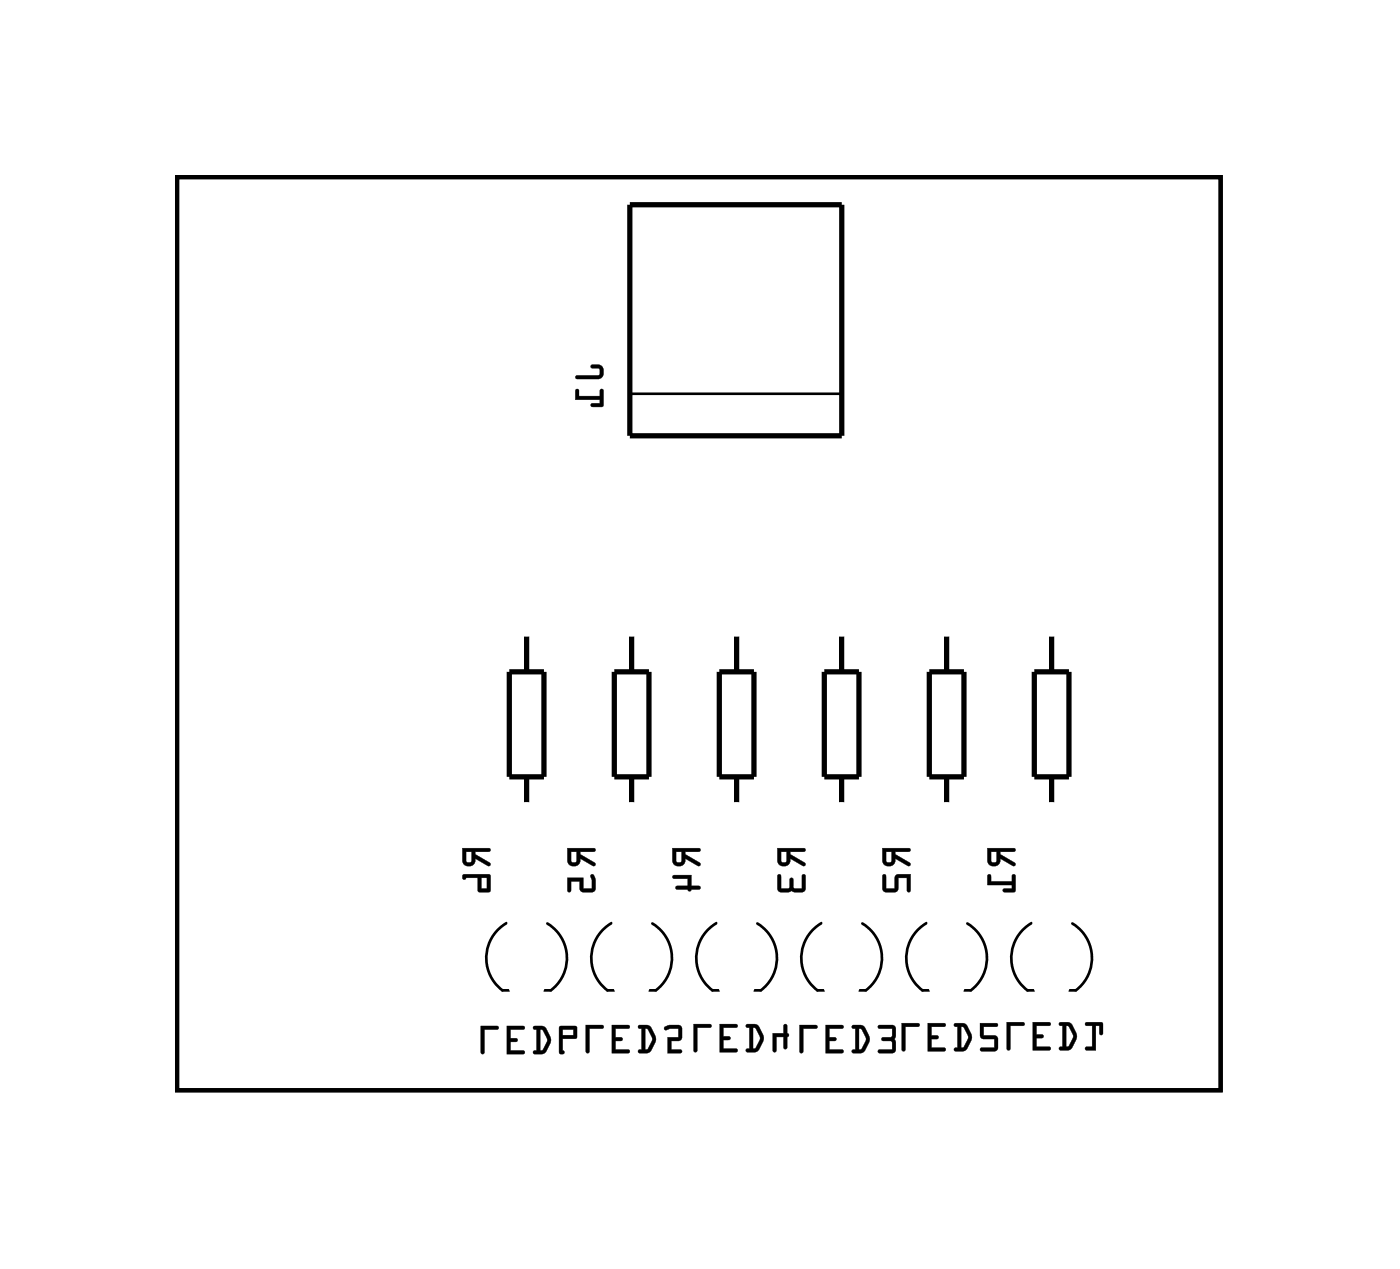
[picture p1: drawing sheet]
<svg xmlns="http://www.w3.org/2000/svg" width="68mm" height="61mm" viewBox="0 0 68 61" stroke-linecap="round" stroke-linejoin="round" font-family="sans-serif">
<path d="M8.6 8.6h50.5v44.1h-50.5z" fill="none" stroke="#000" stroke-width=".2"/>
<path d="M8.6 8.6h50.5v44.1h-50.5z" fill="none" stroke="#000" stroke-width=".05"/>
<g fill="none" stroke="#000" stroke-width=".13">
<path d="M30.5 19h10.2M24.5 44.7a1.95 1.95 0 0 0-.2 3.2h.3M26.5 44.7a1.95 1.95 0 0 1 .2 3.2h-.4M29.6 44.7a1.95 1.95 0 0 0-.2 3.2h.3M31.6 44.7a1.95 1.95 0 0 1 .1 3.2h-.3M34.7 44.7a1.95 1.95 0 0 0-.2 3.2h.3M36.6 44.7a1.95 1.95 0 0 1 .2 3.2h-.3M39.7 44.7a1.95 1.95 0 0 0-.2 3.2h.4M41.7 44.7a1.95 1.95 0 0 1 .2 3.2h-.3M44.8 44.7a1.95 1.95 0 0 0-.2 3.2h.4M46.8 44.7a1.95 1.95 0 0 1 .2 3.2h-.4M49.9 44.7a1.95 1.95 0 0 0-.2 3.2h.3"/>
<path d="M51.9 44.7a1.95 1.95 0 0 1 .2 3.2h-.4"/>
</g>
<g fill="none" stroke="#000" stroke-width=".25">
<path d="M30.5 9.9h10.2v11.2h-10.2zM24.6 32.5h1.7v5.1h-1.7zM25.5 30.7v1.8M25.5 37.6v1.3M29.7 32.5h1.7v5.1h-1.7zM30.6 30.7v1.8M30.6 37.6v1.3M34.8 32.5h1.7v5.1h-1.7zM35.6 30.7v1.8M35.6 37.6v1.3M39.9 32.5h1.7v5.1h-1.7zM40.7 30.7v1.8"/>
<path d="M40.7 37.6v1.3M45 32.5h1.6v5.1h-1.6zM45.8 30.7v1.8M45.8 37.6v1.3M50 32.5h1.7v5.1h-1.7zM50.9 30.7v1.8M50.9 37.6v1.3"/>
</g>
<g fill="#000">
<path d="M27.9 18.2v.1h1a.36 .36 0 0 0 .3-.3 .36 .36 0 0 0-.3-.4h-.3v.1v.1h.4v.4zM27.9 18.8l-.1 .5h1.2v.2h-.4v.1h.6l-.1-.8-.1 .1v.3h-1v-.3z"/>
<path d="M27.9 18.2v.1h1a.37 .37 0 0 0 .3-.3 .37 .37 0 0 0-.3-.4h-.2a.1 .1 0 0 0-.1 .1 .1 .1 0 0 0 .1 .1h.3v.3zM27.9 18.2h1.1v-.4l-.4-.1 .3-.1a.35 .35 0 0 1 .3 .4 .35 .35 0 0 1-.3 .3h-1zM27.9 18.8l-.1 .5h1.2v.2h-.3a.1 .1 0 0 0-.1 .1 .1 .1 0 0 0 .1 .1h.5v-.8a.1 .1 0 0 0-.1-.1 .1 .1 0 0 0-.1 .1v.3h-1v-.3zM27.9 18.8l.1 .1v.3h1v-.3l.1-.1 .1 .8h-.6v-.1h.4v-.2h-1.2z"/>
<path d="M23.3 49.6v1.3a.1 .1 0 0 0 0 .1 .1 .1 0 0 0 .1-.1v-1.1h.6a.1 .1 0 0 0 .1-.1 .1 .1 0 0 0-.1-.1zM23.3 49.6h.7l.1 .1-.1 .1h-.6v1.1l-.1 .1v-.1zM24.5 49.6v1.4h.8a.1 .1 0 0 0 .1-.1 .1 .1 0 0 0-.1-.1h-.6v-.4h.3a.1 .1 0 0 0 .1-.1 .1 .1 0 0 0-.1-.1h-.3v-.4h.6a.1 .1 0 0 0 .1-.1 .1 .1 0 0 0-.1-.1zM24.5 49.6l.9 .1-.1 .1h-.6v.4h.3v.1v.1h-.3v.4h.6v.2h-.8zM25.8 49.6v.2h.2v1h-.1a.1 .1 0 0 0-.1 .1 .1 .1 0 0 0 .1 .1l.5-.1 .3-.6-.4-.6zM25.8 49.7h.5l.3 .4v.4l-.3 .5-.5-.1v-.1h.2v-1h-.2zM26.1 49.8l.2 .1 .2 .4-.2 .5h-.2zM26.1 49.8v1h.1l.3-.5-.2-.5zM27.1 49.6l-.1 1.3 .2 .1a.09 .09 0 0 0 .1-.1 .09 .09 0 0 0-.1-.1v-.6h.7v-.5l-.1-.1zM27.1 49.7l.7-.1 .1 .1v.5h-.7v.6l.1 .1-.1 .1-.1-.1zM27.2 49.8h.5v.3h-.5zM27.2 49.8v.3h.6v-.3z"/>
<path d="M23.3 49.6v1.3v.1l.1-.1v-1.1h.6l.1-.1-.1-.1zM24.5 49.6v1.4h.8v-.2h-.6v-.4h.3v-.1v-.1h-.3v-.4h.6l.1-.1zM25.8 49.7v.1h.2v1h-.2v.1h.5a.8 .8 0 0 0 .1-1.1l-.1-.2zM26.1 49.8l.2 .1 .2 .4-.3 .5h-.1zM27.1 49.7l-.1 1.2 .2 .1 .1-.1-.1-.1v-.6h.7v-.5l-.1-.1zM27.2 49.8h.5v.3h-.5z"/>
<path d="M22.4 41v.6a.31 .31 0 0 0 .3 .3 .31 .31 0 0 0 .3-.4l.7 .4v-.1l-.7-.5v-.1h.6l.1-.1zM22.5 41.2h.3v.5h-.2zM22.4 42.3v.2h.1h.6l.1 .7 .5-.1v-.8zM23.3 42.5h.3v.5h-.3z"/>
<path d="M22.4 41v.6a.32 .32 0 0 0 .3 .3 .32 .32 0 0 0 .3-.4l.6 .4a.1 .1 0 0 0 .1 0 .1 .1 0 0 0 0-.2l-.7-.4v-.1h.6a.1 .1 0 0 0 .1-.1 .1 .1 0 0 0-.1-.1zM22.4 41l1.3 .1-.1 .1h-.6v.1l.7 .4v.2l-.7-.4a.31 .31 0 0 1-.3 .4 .31 .31 0 0 1-.3-.3zM22.5 41.2h.3v.5h-.2zM22.5 41.2v.5h.3v-.5zM22.4 42.3v.2a.09 .09 0 0 0 .1 .1 .09 .09 0 0 0 0-.1h.6l.1 .7 .5-.1v-.8zM22.4 42.3h1.3v.8h-.5l-.1-.6h-.6zM23.3 42.5h.3v.5h-.3zM23.3 42.5v.5h.3v-.5z"/>
<path d="M28.3 49.6v1.3a.1 .1 0 0 0 .1 .1 .1 .1 0 0 0 .1-.1v-1.1h.6a.1 .1 0 0 0 .1-.1 .1 .1 0 0 0-.1-.1zM28.3 49.6h.8l.1 .1h-.1h-.6v1.2h-.1zM29.6 49.6v1.4h.8a.1 .1 0 0 0 .1-.1 .1 .1 0 0 0-.1-.1h-.6v-.4h.2a.1 .1 0 0 0 .1-.1 .1 .1 0 0 0-.1-.1h-.2v-.4h.6a.1 .1 0 0 0 .1-.1 .1 .1 0 0 0-.1-.1zM29.6 49.6h.9l-.1 .1h-.6v.5h.3v.1h-.3v.5h.6v.1h-.8zM30.9 49.6v.1l.1 .1v1a.1 .1 0 0 0-.1 .1 .1 .1 0 0 0 .1 .1l.5-.1 .2-.6-.3-.7zM30.9 49.6h.5l.3 .5v.3l-.4 .5h-.4v-.1h.1v-1.1h-.1zM31.2 49.8h.1l.3 .5-.3 .4-.1 .1zM31.2 49.7v1.1h.1l.3-.5-.2-.5zM32.1 49.7l.1 .1h.6v.4h-.5v.8h.6a.1 .1 0 0 0 .1-.1 .1 .1 0 0 0-.1-.1h-.4v-.4l.4-.1 .1-.1v-.6h-.6zM32.1 49.7l.3-.1h.4l.2 .1-.1 .6h-.4v.5h.4v.1h-.6v-.7h.5v-.5l-.6 .1z"/>
<path d="M28.3 49.6v1.3h.1h.1v-1.1h.6l.1-.1-.1-.1zM29.6 49.6v1.3h.8v-.1h-.6v-.4l.3-.1v-.1h-.3v-.4h.6l.1-.2zM30.9 49.6v.1l.1 .1v1h-.1v.1h.5a.8 .8 0 0 0 .1-1.2l-.1-.1zM31.2 49.8h.2l.2 .5-.3 .5h-.1zM32.1 49.7l.1 .1h.6v.4h-.5v.7h.6v-.1h-.4v-.4l.4-.1 .1-.6-.2-.1h-.4z"/>
<path d="M27.5 41v.6a.31 .31 0 0 0 .3 .3 .31 .31 0 0 0 .3-.4l.7 .4v-.1l-.7-.5v-.1h.6l.1-.1zM27.6 41.2h.3l-.1 .5h-.2zM27.5 42.5v.6v.1l.1-.1v-.5h.4l.1 .4 .1 .1h.5l.1-.1v-.4a.15 .15 0 0 0 0-.2 .15 .15 0 0 0-.2 0v.6h-.4v-.5z"/>
<path d="M27.4 41v.6a.32 .32 0 0 0 .4 .3 .32 .32 0 0 0 .3-.4l.6 .4a.1 .1 0 0 0 .1 0 .1 .1 0 0 0 0-.2l-.7-.4v-.1h.6a.1 .1 0 0 0 .1-.1 .1 .1 0 0 0-.1-.1zM27.5 41l1.3 .1-.1 .1h-.6v.1l.7 .4v.2l-.7-.4a.31 .31 0 0 1-.3 .4 .31 .31 0 0 1-.3-.3zM27.6 41.2h.3l-.1 .5h-.2zM27.6 41.2v.5h.2l.1-.5zM27.4 42.5v.6a.1 .1 0 0 0 .1 .1 .1 .1 0 0 0 .1-.1v-.5h.4l.1 .5 .6 .1 .1-.2-.1-.7a.1 .1 0 0 0-.1 0 .1 .1 0 0 0 0 .1v.6h-.4v-.5zM27.5 42.5h.7v.5h.4v-.6l.1-.1 .1 .3v.4l-.2 .1h-.4l-.1-.1v-.4h-.5v.5h-.1z"/>
<path d="M33.5 49.5v1.3a.1 .1 0 0 0 .1 .1 .1 .1 0 0 0 .1-.1v-1.1h.6a.1 .1 0 0 0 .1-.1 .1 .1 0 0 0-.1-.1zM33.6 49.5h.7l.1 .1-.1 .1h-.6v1.1l-.1 .1v-.1zM34.8 49.5v1.4h.8a.1 .1 0 0 0 .1-.1 .1 .1 0 0 0-.1-.1h-.6v-.4h.3a.1 .1 0 0 0 .1-.1 .1 .1 0 0 0-.1-.1h-.3v-.4h.6a.1 .1 0 0 0 .1-.1 .1 .1 0 0 0-.1-.1zM34.8 49.5l.9 .1-.1 .1h-.6v.4h.3v.1v.1h-.3v.4h.6v.2h-.8zM36.1 49.6v.1h.2v1h-.1a.1 .1 0 0 0-.1 .1 .1 .1 0 0 0 .1 .1l.5-.1 .3-.6-.4-.6zM36.1 49.6h.5l.3 .4v.4l-.3 .5-.5-.1v-.1h.2v-1h-.2zM36.4 49.7l.2 .1 .2 .4-.2 .5h-.2zM36.4 49.7v1h.1l.3-.5-.2-.4zM37.4 50v.8a.1 .1 0 0 0 .1 .1 .1 .1 0 0 0 .1-.1v-.6h.3v.5a.1 .1 0 0 0 .1 .1 .1 .1 0 0 0 .1-.1v-.5a.09 .09 0 0 0 .1-.1 .09 .09 0 0 0-.1-.1v-.4a.1 .1 0 0 0-.1-.1 .1 .1 0 0 0-.1 .1v.4zM37.4 50h.5v-.4h.2v.4l.1 .1h-.1v.6h-.2v-.6h-.3l-.1 .7-.1 .1z"/>
<path d="M33.6 49.5v1.3v.1l.1-.1v-1.1h.6l.1-.1-.1-.1zM34.8 49.5v1.4h.8v-.2h-.6v-.4h.3v-.1v-.1h-.3v-.4h.6l.1-.1zM36.1 49.6v.1h.2v1h-.2v.1l.5 .1a.8 .8 0 0 0 .1-1.2l-.1-.2zM36.4 49.7l.2 .1 .2 .4-.3 .5h-.1zM37.4 50v.9l.2-.1v-.6h.3v.5h.2v-.5l.1-.1-.1-.1v-.4h-.2v.4z"/>
<path d="M32.5 41v.6a.31 .31 0 0 0 .4 .3 .31 .31 0 0 0 .3-.4l.6 .4 .1-.1-.7-.5v-.1h.6l.1-.1zM32.7 41.2h.3l-.1 .5h-.2zM32.6 42.4v.1h.7v.4h-.6v.1h.6l.1 .1v-.1h.5l-.1-.1h-.4v-.6z"/>
<path d="M32.5 41v.6a.32 .32 0 0 0 .4 .3 .32 .32 0 0 0 .3-.4l.6 .4a.1 .1 0 0 0 .1 0 .1 .1 0 0 0 0-.2l-.7-.4v-.1h.6a.1 .1 0 0 0 .1-.1 .1 .1 0 0 0-.1-.1zM32.5 41l1.4 .1-.1 .1h-.7v.1l.8 .4-.1 .2-.7-.4a.31 .31 0 0 1-.2 .4 .31 .31 0 0 1-.4-.3zM32.7 41.2h.3l-.1 .5h-.2zM32.7 41.2v.5h.2l.1-.5zM32.6 42.4v.1h.7v.4l-.5-.1a.1 .1 0 0 0-.1 .1 .1 .1 0 0 0 .1 .1h.5a.09 .09 0 0 0 .1 .1 .09 .09 0 0 0 0-.1h.4a.1 .1 0 0 0 .1-.1 .1 .1 0 0 0-.1-.1l-.4 .1 .1-.6zM32.6 42.4l.8-.1v.6h.4l.1 .1h-.5v.1l-.1-.1h-.6v-.1h.6v-.4h-.7z"/>
<path d="M38.7 49.6v1.3a.1 .1 0 0 0 .1 .1 .1 .1 0 0 0 .1-.1v-1.1h.6a.1 .1 0 0 0 .1-.1 .1 .1 0 0 0-.1-.1zM38.7 49.6h.8v.1h-.6v1.2h-.1h-.1zM39.9 49.6v1.4h.8a.1 .1 0 0 0 .1-.1 .1 .1 0 0 0-.1-.1h-.6v-.4h.3a.1 .1 0 0 0 .1-.1 .1 .1 0 0 0-.1-.1h-.3v-.4h.6a.1 .1 0 0 0 .1-.1 .1 .1 0 0 0-.1-.1zM39.9 49.6h.9l-.1 .1h-.6v.5h.3l.1 .1h-.1h-.3v.5h.7v.1h-.9zM41.2 49.6v.1l.2 .1v1h-.1a.1 .1 0 0 0-.1 .1 .1 .1 0 0 0 .1 .1l.5-.1 .3-.6-.3-.7zM41.2 49.6h.6l.2 .5v.3l-.3 .5h-.5l.1-.1h.1v-1.1h-.2zM41.6 49.8h.1l.2 .5-.2 .4-.1 .1zM41.5 49.7v1.1h.1l.3-.5-.2-.5zM42.5 49.6v.2h.7l-.1 .3-.4 .1a.1 .1 0 0 0-.1 .1 .1 .1 0 0 0 .1 .1h.4l.1 .4h-.6a.1 .1 0 0 0-.1 .1 .1 .1 0 0 0 .1 .1h.6l.1-.2v-.5v-.5l-.1-.2zM42.5 49.6h.7l.1 .1v.6v.5l-.1 .1h-.7l.1-.1h.6l-.1-.4-.4-.1v-.1h.4l.1-.5h-.7z"/>
<path d="M38.7 49.6v1.3h.1h.1v-1.1h.6l.1-.1-.1-.1zM39.9 49.6v1.3h.9v-.1h-.7v-.4l.3-.1h.1l-.1-.1h-.3v-.4h.6l.1-.2zM41.2 49.6v.1l.2 .1v1h-.2v.1h.6a.8 .8 0 0 0 .1-1.2l-.2-.1zM41.6 49.8h.1l.2 .5-.3 .5zM42.5 49.6v.2h.7l-.1 .3-.4 .1-.1 .1h.1l.4 .1 .1 .4h-.6l-.1 .1h.7l.1-.1v-.5v-.6l-.1-.1z"/>
<path d="M37.6 41v.6a.31 .31 0 0 0 .4 .3 .31 .31 0 0 0 .2-.4l.7 .4 .1-.1-.8-.5v-.1h.7l.1-.1zM37.8 41.2h.3l-.1 .5h-.2zM37.6 42.3v.7l.1 .1h.6l.5 .1 .2-.2-.1-.7-.1 .1v.6h-.4v-.5h-.1h-.1v.5h-.4v-.7z"/>
<path d="M37.6 41v.6a.32 .32 0 0 0 .4 .3 .32 .32 0 0 0 .2-.4l.6 .4a.1 .1 0 0 0 .2 0 .11 .11 0 0 0-.1-.2l-.7-.4v-.1h.7a.1 .1 0 0 0 .1-.1 .1 .1 0 0 0-.1-.1zM37.6 41l1.4 .1-.1 .1h-.7v.1l.7 .4v.2l-.7-.4a.31 .31 0 0 1-.2 .4 .31 .31 0 0 1-.4-.3zM37.8 41.2h.3l-.1 .5h-.2zM37.8 41.2v.5h.2l.1-.5zM37.6 42.3v.7l.2 .2 .5-.1 .6 .1 .1-.2v-.6a.1 .1 0 0 0-.1-.1 .1 .1 0 0 0-.1 .1v.6l-.4-.1v-.4a.1 .1 0 0 0-.1 0 .1 .1 0 0 0-.1 0v.4l-.4 .1v-.7zM37.6 42.3h.2v.7h.4v-.5h.1h.1v.5h.4v-.6l.1-.1 .1 .7-.2 .1h-.5h-.6l-.1-.1z"/>
<path d="M43.6 49.5v1.3a.1 .1 0 0 0 .1 .1 .1 .1 0 0 0 .1-.1v-1.1h.6a.1 .1 0 0 0 .1-.1 .1 .1 0 0 0-.1-.1zM43.6 49.5h.8l.1 .1-.1 .1h-.6v1.1h-.1h-.1zM44.9 49.5v1.4h.8a.1 .1 0 0 0 .1-.1 .1 .1 0 0 0-.1-.1h-.6v-.4h.2a.1 .1 0 0 0 .1-.1 .1 .1 0 0 0-.1-.1h-.2v-.4h.6a.1 .1 0 0 0 .1-.1 .1 .1 0 0 0-.1-.1zM44.9 49.5h.8v.2h-.6v.4h.3v.1l-.3 .1v.4h.6v.1l-.8 .1zM46.2 49.5v.1l.1 .1v1h-.1a.1 .1 0 0 0-.1 .1 .1 .1 0 0 0 .1 .1l.6-.1 .2-.6-.3-.7zM46.2 49.5h.5l.3 .5v.4l-.4 .4h-.4v-.1h.1v-1l-.1-.1zM46.5 49.7h.1l.2 .5-.2 .4-.1 .1zM46.5 49.7v1h.1l.3-.5-.3-.5zM47.4 49.5l.1 .7 .6 .1v.4h-.6a.1 .1 0 0 0-.1 .1 .1 .1 0 0 0 .1 .1h.6l.2-.2-.1-.6h-.6v-.4h.6a.1 .1 0 0 0 .1-.1 .1 .1 0 0 0-.1-.1zM47.4 49.5h.9l-.1 .2h-.6v.4h.5l.2 .1v.5l-.1 .1h-.8l.1-.1h.6v-.4l-.6-.1z"/>
<path d="M43.6 49.5v1.3l.1 .1 .1-.1v-1.1h.6l.1-.1-.1-.1zM44.9 49.5v1.4l.8-.1v-.1h-.6v-.4h.3v-.1v-.1h-.3v-.4h.6l.1-.2zM46.2 49.5v.1l.1 .1v1h-.1v.1h.5a.8 .8 0 0 0 .1-1.2l-.2-.1zM46.5 49.7h.1l.2 .5-.2 .5h-.1zM47.4 49.5l.1 .7 .6 .1v.4h-.6l-.1 .1h.8l.1-.1v-.5l-.2-.1h-.5v-.4h.6l.1-.2z"/>
<path d="M42.7 41v.6a.31 .31 0 0 0 .4 .3 .31 .31 0 0 0 .2-.4l.7 .4v-.1l-.7-.5v-.1h.7v-.1zM42.9 41.2h.2v.5h-.2zM42.7 42.3v.7l.1 .1h.6l.1-.6h.4v.6h.1l.1-.8h-.8v.7h-.4v-.7z"/>
<path d="M42.7 41v.6a.32 .32 0 0 0 .4 .3 .32 .32 0 0 0 .2-.4l.6 .4a.1 .1 0 0 0 .1 0 .1 .1 0 0 0 0-.2l-.7-.4v-.1h.7a.1 .1 0 0 0 .1-.1 .1 .1 0 0 0-.1-.1zM42.7 41l1.3 .1v.1h-.7v.1l.7 .4v.2l-.7-.4a.31 .31 0 0 1-.2 .4 .31 .31 0 0 1-.4-.3zM42.9 41.2h.2v.5h-.2zM42.9 41.2v.5h.2v-.5zM42.7 42.3v.7l.1 .2 .6-.1 .1-.6h.4v.6a.1 .1 0 0 0 .1 .1 .1 .1 0 0 0 .1-.1v-.8h-.8v.7h-.4v-.7zM42.7 42.3h.2v.7h.4v-.7h.8l-.1 .8h-.1v-.6h-.4l-.1 .6h-.6l-.1-.1z"/>
<path d="M48.7 49.4v1.3a.1 .1 0 0 0 .1 .1 .1 .1 0 0 0 .1-.1v-1.1h.6a.1 .1 0 0 0 .1-.1 .1 .1 0 0 0-.1-.1zM48.7 49.4l.8 .1h.1l-.1 .1h-.6v1.1l-.1 .1-.1-.1zM50 49.4v1.4h.8a.1 .1 0 0 0 0-.1 .1 .1 0 0 0 0-.1h-.7v-.4h.3a.1 .1 0 0 0 .1-.1 .1 .1 0 0 0-.1-.1h-.3v-.4h.7a.1 .1 0 0 0 0-.1 .1 .1 0 0 0 0-.1zM50 49.4l.8 .1v.1h-.7v.4l.3 .1h.1l-.1 .1h-.3v.4h.7v.2h-.8zM51.3 49.5v.1h.1v1h-.1a.1 .1 0 0 0-.1 .1 .1 .1 0 0 0 .1 .1l.5-.1 .3-.6-.3-.6zM51.3 49.5h.5l.3 .4v.4l-.4 .5-.5-.1 .1-.1h.1v-1h-.1zM51.6 49.6l.1 .1 .2 .4-.2 .5h-.1zM51.6 49.6v1l.3-.5-.2-.4zM52.5 49.5v.1h.3v1h-.2a.1 .1 0 0 0-.1 .1 .1 .1 0 0 0 .1 .1h.4v-1.2h.2v.4a.1 .1 0 0 0 .1 .1 .1 .1 0 0 0 .1-.1l-.1-.6zM52.5 49.5h.8v.6l-.1-.1v-.4h-.2v1.2l-.5-.1 .1-.1h.2v-1h-.2z"/>
<path d="M48.7 49.4v1.3l.1 .1 .1-.1v-1.1h.6l.1-.1-.1-.1zM50 49.4v1.4h.8v-.2h-.7v-.4h.3l.1-.1-.1-.1h-.3v-.4h.7v-.1zM51.3 49.5v.1h.1v1l-.1 .1-.1 .1h.6a.8 .8 0 0 0 .1-1.2l-.2-.1zM51.6 49.6l.1 .1 .2 .4-.3 .5zM52.5 49.5v.1h.3v1h-.3v.2h.5v-1.2h.2v.4l.1 .1 .1-.6z"/>
<path d="M47.8 41v.6a.31 .31 0 0 0 .3 .3 .31 .31 0 0 0 .3-.4l.7 .4v-.1l-.7-.5v-.1h.6l.1-.1zM47.9 41.2h.3v.5h-.2zM47.8 42.3v.5h1.2v.2h-.4l-.1 .1h.6v-.8h-.1v.3h-1.1v-.3z"/>
<path d="M47.8 41v.6a.32 .32 0 0 0 .3 .3 .32 .32 0 0 0 .3-.4l.6 .4a.1 .1 0 0 0 .1 0 .1 .1 0 0 0 0-.2l-.7-.4v-.1h.6a.1 .1 0 0 0 .1-.1 .1 .1 0 0 0-.1-.1zM47.8 41l1.3 .1-.1 .1h-.6v.1l.7 .4v.2l-.7-.4a.31 .31 0 0 1-.3 .4 .31 .31 0 0 1-.3-.3zM47.9 41.2h.3v.5h-.2zM47.9 41.2v.5h.3v-.5zM47.8 42.3v.5h1.2v.2h-.4a.1 .1 0 0 0-.1 .1 .1 .1 0 0 0 .1 .1l.5-.1v-.7a.1 .1 0 0 0-.1-.1 .1 .1 0 0 0-.1 .1l.1 .2h-1.1v-.3zM47.8 42.3h.1v.3h1.1v-.3h.1v.8h-.6l.1-.1h.4v-.2h-1.2z"/>
</g>
<circle cx="25.5" cy="45" r=".6" fill="#fff"/>
<circle cx="25.5" cy="45" r=".6" fill="none" stroke="#fff" stroke-width=".65" stroke-linecap="butt"/>
<path d="M24.9 44.4h1.2v1.2h-1.2z" fill="#fff"/>
<path d="M24.9 44.4h1.2v1.2h-1.2z" fill="none" stroke="#fff" stroke-width=".65" stroke-linecap="butt"/>
<circle cx="25.5" cy="47.5" r=".6" fill="#fff"/>
<circle cx="25.5" cy="47.5" r=".6" fill="none" stroke="#fff" stroke-width=".65" stroke-linecap="butt"/>
<circle cx="30.6" cy="45" r=".6" fill="#fff"/>
<circle cx="30.6" cy="45" r=".6" fill="none" stroke="#fff" stroke-width=".65" stroke-linecap="butt"/>
<path d="M30 44.4h1.2v1.2h-1.2z" fill="#fff"/>
<path d="M30 44.4h1.2v1.2h-1.2z" fill="none" stroke="#fff" stroke-width=".65" stroke-linecap="butt"/>
<circle cx="30.6" cy="47.5" r=".6" fill="#fff"/>
<circle cx="30.6" cy="47.5" r=".6" fill="none" stroke="#fff" stroke-width=".65" stroke-linecap="butt"/>
<circle cx="35.6" cy="45" r=".6" fill="#fff"/>
<circle cx="35.6" cy="45" r=".6" fill="none" stroke="#fff" stroke-width=".65" stroke-linecap="butt"/>
<path d="M35 44.4h1.2v1.2h-1.2z" fill="#fff"/>
<path d="M35 44.4h1.2v1.2h-1.2z" fill="none" stroke="#fff" stroke-width=".65" stroke-linecap="butt"/>
<circle cx="35.6" cy="47.5" r=".6" fill="#fff"/>
<circle cx="35.6" cy="47.5" r=".6" fill="none" stroke="#fff" stroke-width=".65" stroke-linecap="butt"/>
<circle cx="40.7" cy="45" r=".6" fill="#fff"/>
<circle cx="40.7" cy="45" r=".6" fill="none" stroke="#fff" stroke-width=".65" stroke-linecap="butt"/>
<path d="M40.1 44.4h1.2v1.2h-1.2z" fill="#fff"/>
<path d="M40.1 44.4h1.2v1.2h-1.2z" fill="none" stroke="#fff" stroke-width=".65" stroke-linecap="butt"/>
<circle cx="40.7" cy="47.5" r=".6" fill="#fff"/>
<circle cx="40.7" cy="47.5" r=".6" fill="none" stroke="#fff" stroke-width=".65" stroke-linecap="butt"/>
<circle cx="45.8" cy="45" r=".6" fill="#fff"/>
<circle cx="45.8" cy="45" r=".6" fill="none" stroke="#fff" stroke-width=".65" stroke-linecap="butt"/>
<path d="M45.2 44.4h1.2v1.2h-1.2z" fill="#fff"/>
<path d="M45.2 44.4h1.2v1.2h-1.2z" fill="none" stroke="#fff" stroke-width=".65" stroke-linecap="butt"/>
<circle cx="45.8" cy="47.5" r=".6" fill="#fff"/>
<circle cx="45.8" cy="47.5" r=".6" fill="none" stroke="#fff" stroke-width=".65" stroke-linecap="butt"/>
<circle cx="50.9" cy="45" r=".6" fill="#fff"/>
<circle cx="50.9" cy="45" r=".6" fill="none" stroke="#fff" stroke-width=".65" stroke-linecap="butt"/>
<path d="M50.3 44.4h1.2v1.2h-1.2z" fill="#fff"/>
<path d="M50.3 44.4h1.2v1.2h-1.2z" fill="none" stroke="#fff" stroke-width=".65" stroke-linecap="butt"/>
<circle cx="50.9" cy="47.5" r=".6" fill="#fff"/>
<circle cx="50.9" cy="47.5" r=".6" fill="none" stroke="#fff" stroke-width=".65" stroke-linecap="butt"/>
<circle cx="25.5" cy="29.7" r=".7" fill="#fff"/>
<circle cx="25.5" cy="29.7" r=".7" fill="none" stroke="#fff" stroke-width=".76" stroke-linecap="butt"/>
<circle cx="25.5" cy="39.9" r=".7" fill="#fff"/>
<circle cx="25.5" cy="39.9" r=".7" fill="none" stroke="#fff" stroke-width=".76" stroke-linecap="butt"/>
<circle cx="30.6" cy="29.7" r=".7" fill="#fff"/>
<circle cx="30.6" cy="29.7" r=".7" fill="none" stroke="#fff" stroke-width=".76" stroke-linecap="butt"/>
<circle cx="30.6" cy="39.9" r=".7" fill="#fff"/>
<circle cx="30.6" cy="39.9" r=".7" fill="none" stroke="#fff" stroke-width=".76" stroke-linecap="butt"/>
<circle cx="35.6" cy="29.7" r=".7" fill="#fff"/>
<circle cx="35.6" cy="29.7" r=".7" fill="none" stroke="#fff" stroke-width=".76" stroke-linecap="butt"/>
<circle cx="35.6" cy="39.9" r=".7" fill="#fff"/>
<circle cx="35.6" cy="39.9" r=".7" fill="none" stroke="#fff" stroke-width=".76" stroke-linecap="butt"/>
<circle cx="40.7" cy="29.7" r=".7" fill="#fff"/>
<circle cx="40.7" cy="29.7" r=".7" fill="none" stroke="#fff" stroke-width=".76" stroke-linecap="butt"/>
<circle cx="40.7" cy="39.9" r=".7" fill="#fff"/>
<circle cx="40.7" cy="39.9" r=".7" fill="none" stroke="#fff" stroke-width=".76" stroke-linecap="butt"/>
<circle cx="45.8" cy="29.7" r=".7" fill="#fff"/>
<circle cx="45.8" cy="29.7" r=".7" fill="none" stroke="#fff" stroke-width=".76" stroke-linecap="butt"/>
<circle cx="45.8" cy="39.9" r=".7" fill="#fff"/>
<circle cx="45.8" cy="39.9" r=".7" fill="none" stroke="#fff" stroke-width=".76" stroke-linecap="butt"/>
<circle cx="50.9" cy="29.7" r=".7" fill="#fff"/>
<circle cx="50.9" cy="29.7" r=".7" fill="none" stroke="#fff" stroke-width=".76" stroke-linecap="butt"/>
<circle cx="50.9" cy="39.9" r=".7" fill="#fff"/>
<circle cx="50.9" cy="39.9" r=".7" fill="none" stroke="#fff" stroke-width=".76" stroke-linecap="butt"/>
<path d="M32.3 13.7h1.6v1.5h-1.6z" fill="#fff"/>
<path d="M32.3 13.7h1.6v1.5h-1.6z" fill="none" stroke="#fff" stroke-width=".76" stroke-linecap="butt"/>
<circle cx="33.1" cy="14.5" r=".76" fill="#fff"/>
<circle cx="33.1" cy="14.5" r=".76" fill="none" stroke="#fff" stroke-width=".76" stroke-linecap="butt"/>
<circle cx="38.1" cy="14.5" r=".76" fill="#fff"/>
<circle cx="38.1" cy="14.5" r=".76" fill="none" stroke="#fff" stroke-width=".76" stroke-linecap="butt"/>
<circle cx="56" cy="50" r="1.1" fill="#fff"/>
<circle cx="56" cy="50" r="1.1" fill="none" stroke="#fff" stroke-width=".25"/>
<circle cx="56" cy="11.9" r="1.1" fill="#fff"/>
<circle cx="56" cy="11.9" r="1.1" fill="none" stroke="#fff" stroke-width=".25"/>
<circle cx="12.8" cy="11.9" r="1.1" fill="#fff"/>
<circle cx="12.8" cy="11.9" r="1.1" fill="none" stroke="#fff" stroke-width=".25"/>
<circle cx="12.8" cy="50" r="1.1" fill="#fff"/>
<circle cx="12.8" cy="50" r="1.1" fill="none" stroke="#fff" stroke-width=".25"/>
</svg>
